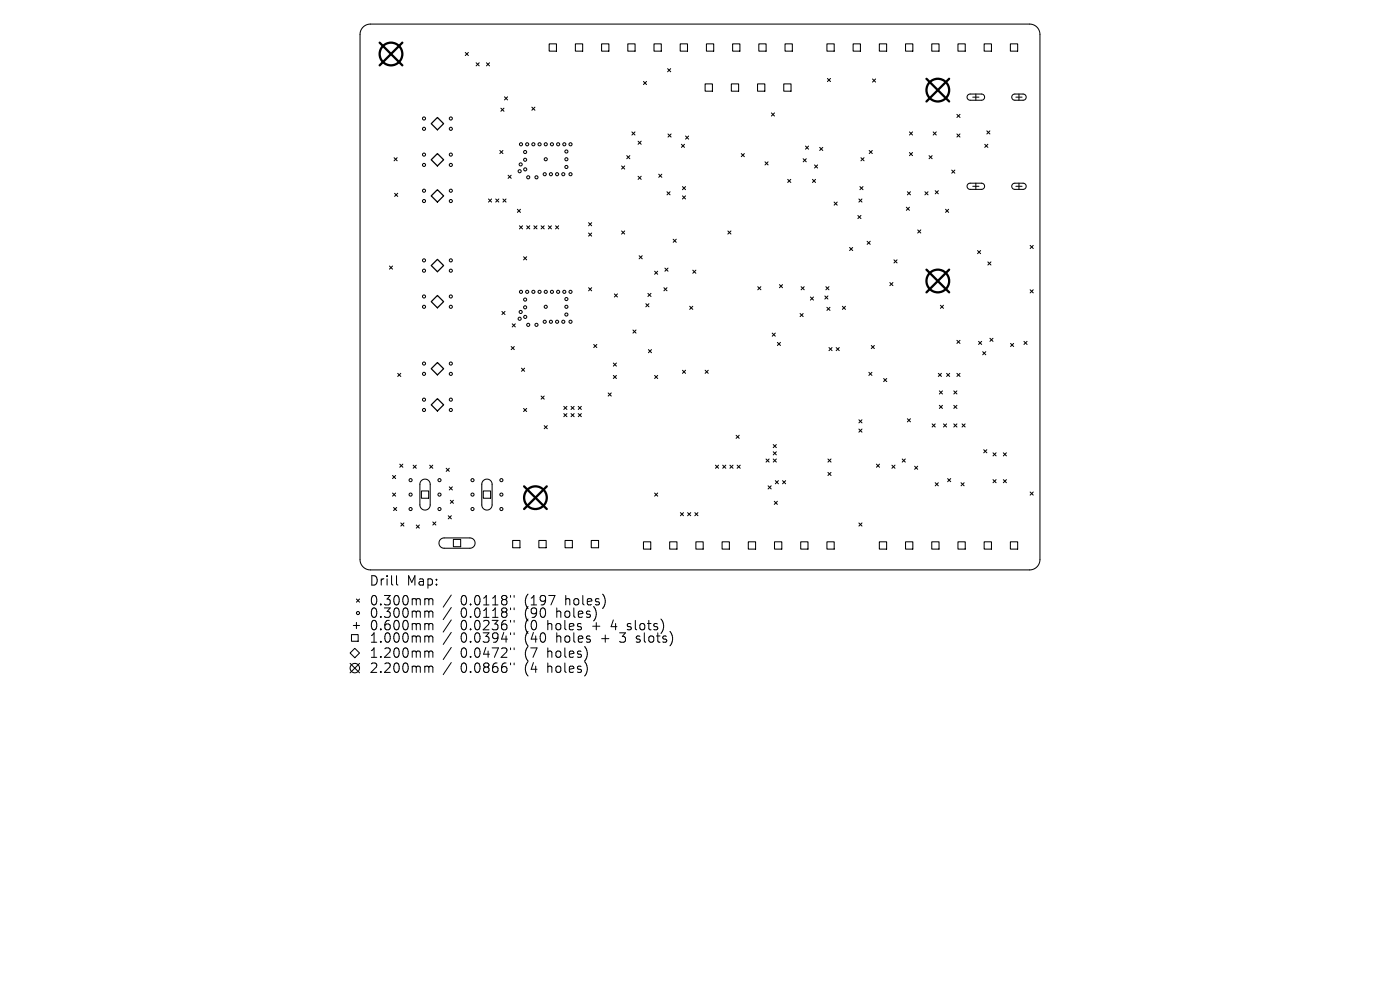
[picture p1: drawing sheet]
<svg xmlns="http://www.w3.org/2000/svg" width="297mm" height="210mm" viewBox="0 0 297 210" stroke-linecap="round" stroke-linejoin="round" font-family="sans-serif">
<defs><g id="words">
<g font-size="2.8">
<text x="78.3" y="124.5">Drill</text>
<text x="86.3" y="124.5">Map:</text>
<text x="78.3" y="128.7">0.300mm</text>
<text x="78.3" y="131.3">0.300mm</text>
<text x="97.7" y="128.7">0.0118&quot;</text>
<text x="97.7" y="131.3">0.0118&quot;</text>
<text x="111.4" y="128.7">(197</text>
<text x="111.4" y="131.3">(90</text>
<text x="118.3" y="131.3">holes)</text>
<text x="120.2" y="128.7">holes)</text>
<text x="78.3" y="134">0.600mm</text>
<text x="78.3" y="136.6">1.000mm</text>
<text x="97.7" y="134">0.0236&quot;</text>
<text x="97.7" y="136.6">0.0394&quot;</text>
<text x="111.4" y="134">(0</text>
<text x="111.4" y="136.6">(40</text>
<text x="116.4" y="134">holes</text>
<text x="118.3" y="136.6">holes</text>
<text x="126.1" y="134">+</text>
<text x="128" y="136.6">+</text>
<text x="130.3" y="134">4</text>
<text x="132.2" y="136.6">3</text>
<text x="134" y="134">slots)</text>
<text x="135.9" y="136.6">slots)</text>
<text x="78.3" y="139.8">1.200mm</text>
<text x="78.3" y="143">2.200mm</text>
<text x="97.7" y="139.8">0.0472&quot;</text>
<text x="97.7" y="143">0.0866&quot;</text>
<text x="111.4" y="139.8">(7</text>
<text x="111.4" y="143">(4</text>
<text x="116.4" y="139.8">holes)</text>
<text x="116.4" y="143">holes)</text>
</g>
</g></defs>
<g fill="none" stroke="#000" stroke-width=".22">
<path d="M77 5.8l.6-.5 1-.2h139.8a2.19 2.19 0 0 1 2.2 2.2v111.4a2.19 2.19 0 0 1-2.2 2.2h-139.8a2.19 2.19 0 0 1-2.2-2.2v-111.4l.1-.8zM98.7 11.1l.7 .7M99.4 11.1l-.7 .7M101 13.3l.7 .7M101.7 13.3l-.7 .7M103.2 13.3l.7 .7M103.9 13.3l-.7 .7M116.5 9.3h1.6v1.6h-1.6zM122.1 9.3h1.5v1.6h-1.5zM127.6 9.3h1.6v1.6h-1.6zM133.2 9.3h1.5v1.6h-1.5zM136.5 17.3l.7 .6"/>
<path d="M137.2 17.3l-.7 .6M138.7 9.3h1.6v1.6h-1.6zM141.6 14.6l.7 .6M142.3 14.6l-.7 .6M144.3 9.3h1.5v1.6h-1.5zM149.6 17.8h1.5v1.5h-1.5zM149.9 9.3h1.5v1.6h-1.5zM155.1 17.8h1.6v1.5h-1.6zM155.4 9.3h1.6v1.6h-1.6zM160.7 17.8h1.6v1.5h-1.6zM161 9.3h1.5v1.6h-1.5zM166.3 17.8h1.5v1.5h-1.5z"/>
<path d="M166.5 9.3h1.6v1.6h-1.6zM175.4 9.3h1.6v1.6h-1.6zM175.5 16.6l.7 .7M176.2 16.6l-.7 .7M181 9.3h1.5v1.6h-1.5zM185.1 16.8l.7 .6M185.8 16.8l-.7 .6M186.5 9.3h1.6v1.6h-1.6zM192.1 9.3h1.6v1.6h-1.6zM197.7 9.3h1.5v1.6h-1.5zM203.2 9.3h1.6v1.6h-1.6zM207 19.9v1.4"/>
<path d="M208.8 9.3h1.5v1.6h-1.5zM214.3 9.3h1.6v1.6h-1.6zM216.2 19.9v1.4M83.6 33.5l.7 .6M84.3 33.5l-.7 .6M106 31.9l.7 .7M106.3 22.9l.6 .7M106.7 31.9l-.7 .7M106.9 22.9l-.6 .7M107 20.5l.7 .7M107.7 20.5l-.7 .7M107.8 37.2l.6 .6"/>
<path d="M108.4 37.2l-.6 .6M112.8 22.7l.7 .7M113.5 22.7l-.7 .7M131.9 35.2l.6 .7M132.5 35.2l-.6 .7M133 33l.6 .7M133.6 33l-.6 .7M134.1 28l.6 .6M134.7 28l-.6 .6M135.4 30l.6 .6M135.4 37.4l.6 .7M136 30l-.6 .6"/>
<path d="M136 37.4l-.6 .7M139.7 37l.7 .6M140.4 37l-.7 .6M141.7 28.4l.7 .7M142.4 28.4l-.7 .7M144.6 30.6l.6 .7M144.8 39.6l.6 .6M145.2 30.6l-.6 .7M145.4 39.6l-.6 .6M145.4 28.9l.7 .6M146.1 28.9l-.7 .6M157.3 32.6l.6 .6"/>
<path d="M157.9 32.6l-.6 .6M162.3 34.3l.6 .7M162.9 34.3l-.6 .7M163.6 24l.7 .6M164.3 24l-.7 .6M167.1 38.1l.7 .6M167.8 38.1l-.7 .6M170.4 33.7l.6 .6M170.9 31l.6 .6M171 33.7l-.6 .6M171.5 31l-.6 .6M172.4 38.1l.6 .6"/>
<path d="M172.8 35l.7 .6M173 38.1l-.6 .6M173.5 35l-.7 .6M173.9 31.3l.6 .6M174.5 31.3l-.6 .6M182.4 39.6l.7 .6M182.6 33.5l.7 .6M183.1 39.6l-.7 .6M183.3 33.5l-.7 .6M184.4 31.9l.7 .7M185.1 31.9l-.7 .7M192.9 28l.7 .6"/>
<path d="M192.9 32.4l.7 .6M193.6 28l-.7 .6M193.6 32.4l-.7 .6M197.1 33l.6 .7M197.7 33l-.6 .7M198 28l.6 .6M198.6 28l-.6 .6M201.9 36.1l.7 .6M202.6 36.1l-.7 .6M203 24.3l.7 .6M203 28.4l.7 .7M203.7 24.3l-.7 .6"/>
<path d="M203.7 28.4l-.7 .7M205.3 20.1l.5-.1h2.5l.5 .2 .1 .5-.2 .4-.4 .2h-2.6l-.5-.5zM205.3 39.1l.5-.2h2.5l.5 .2 .1 .5-.2 .4-.4 .2h-2.6l-.5-.5zM206.4 20.6h1.3M206.4 39.5h1.3M207 38.9v1.3M208.9 30.6l.7 .7M209.3 27.8l.7 .6M209.6 30.6l-.7 .7M210 27.8l-.7 .6M214.8 20.1l.4-.1h2l.4 .2 .1 .5-.2 .4-.3 .2h-2l-.5-.5zM214.8 39.1l.4-.2h2l.4 .2 .1 .5-.2 .4-.3 .2h-2l-.5-.5z"/>
<path d="M215.5 20.6h1.3M215.5 39.5h1.3M216.2 38.9v1.3M82.6 56.4l.7 .7M83.3 56.4l-.7 .7M83.7 41l.7 .7M84.4 41l-.7 .7M103.6 42.2l.7 .7M104.3 42.2l-.7 .7M105.2 42.2l.6 .7M105.8 42.2l-.6 .7M106.7 42.2l.7 .7"/>
<path d="M107.4 42.2l-.7 .7M109.8 44.4l.6 .7M110.2 47.9l.7 .7M110.4 44.4l-.6 .7M110.9 47.9l-.7 .7M111.1 54.5l.6 .6M111.7 54.5l-.6 .6M111.7 47.9l.7 .7M112.4 47.9l-.7 .7M113.3 47.9l.6 .7M113.9 47.9l-.6 .7M114.8 47.9l.7 .7"/>
<path d="M115.5 47.9l-.7 .7M116.3 47.9l.7 .7M117 47.9l-.7 .7M117.9 47.9l.6 .7M118.5 47.9l-.6 .7M124.9 47.2l.6 .7M124.9 49.4l.6 .7M125.5 47.2l-.6 .7M125.5 49.4l-.6 .7M131.9 49l.6 .7M132.5 49l-.6 .7M135.6 54.2l.6 .7"/>
<path d="M136.2 54.2l-.6 .7M138.9 57.5l.6 .7M139.5 57.5l-.6 .7M141.1 56.9l.6 .6M141.5 40.7l.7 .6M141.7 56.9l-.6 .6M142.2 40.7l-.7 .6M142.8 50.7l.7 .7M143.5 50.7l-.7 .7M144.8 41.6l.6 .6M145.4 41.6l-.6 .6M147 57.3l.6 .7"/>
<path d="M147.6 57.3l-.6 .7M154.4 49l.7 .7M155.1 49l-.7 .7M177 42.9l.6 .6M177.6 42.9l-.6 .6M180.2 52.5l.7 .7M180.9 52.5l-.7 .7M182 45.7l.6 .7M182.2 42.2l.7 .7M182.6 45.7l-.6 .7M182.9 42.2l-.7 .7M184 51.2l.6 .6"/>
<path d="M184.6 51.2l-.6 .6M188.8 59.9l.6 .7M189.4 59.9l-.6 .7M189.6 55.1l.7 .7M190.3 55.1l-.7 .7M192.3 44l.6 .6M192.5 40.7l.7 .6M192.9 44l-.6 .6M193.2 40.7l-.7 .6M194.7 48.8l.6 .6M195.3 48.8l-.6 .6M196.2 40.7l.7 .6"/>
<path d="M196.9 40.7l-.7 .6M198.4 40.5l.7 .6M199.1 40.5l-.7 .6M200.6 44.4l.7 .7M201.3 44.4l-.7 .7M207.4 53.2l.6 .6M208 53.2l-.6 .6M209.6 55.6l.6 .6M210.2 55.6l-.6 .6M218.5 52.1l.7 .6M219.2 52.1l-.7 .6M84.4 79.2l.6 .7"/>
<path d="M85 79.2l-.6 .7M106.5 66.1l.6 .6M107.1 66.1l-.6 .6M108.4 73.5l.7 .7M108.7 68.7l.6 .6M109.1 73.5l-.7 .7M109.3 68.7l-.6 .6M110.6 78.1l.7 .7M111.3 78.1l-.7 .7M124.9 61l.6 .7M125.5 61l-.6 .7M126 73.1l.6 .6"/>
<path d="M126.6 73.1l-.6 .6M130.1 77l.7 .7M130.1 79.6l.7 .7M130.3 62.3l.7 .7M130.8 77l-.7 .7M130.8 79.6l-.7 .7M131 62.3l-.7 .7M134.3 70l.6 .7M134.9 70l-.6 .7M137 64.4l.7 .7M137.4 62.2l.7 .7M137.6 74.2l.6 .6"/>
<path d="M137.7 64.4l-.7 .7M138.1 62.2l-.7 .7M138.2 74.2l-.6 .6M138.9 79.6l.6 .7M139.5 79.6l-.6 .7M140.8 61l.7 .7M141.5 61l-.7 .7M144.8 78.5l.6 .7M145.4 78.5l-.6 .7M146.3 65l.7 .6M147 65l-.7 .6M149.6 78.5l.7 .7"/>
<path d="M150.3 78.5l-.7 .7M160.8 60.8l.6 .7M161.4 60.8l-.6 .7M163.8 70.7l.7 .6M164.5 70.7l-.7 .6M164.9 72.6l.7 .7M165.4 60.4l.6 .6M165.6 72.6l-.7 .7M166 60.4l-.6 .6M169.7 66.5l.7 .7M170 60.8l.6 .7M170.4 66.5l-.7 .7"/>
<path d="M170.6 60.8l-.6 .7M171.9 63l.7 .7M172.6 63l-.7 .7M175 62.8l.6 .6M175.2 60.8l.7 .7M175.4 65.2l.7 .6M175.6 62.8l-.6 .6M175.9 60.8l-.7 .7M175.9 73.7l.6 .7M176.1 65.2l-.7 .6M176.5 73.7l-.6 .7M177.4 73.7l.6 .7"/>
<path d="M178 73.7l-.6 .7M178.7 65l.7 .6M179.4 65l-.7 .6M184.3 79l.7 .6M184.8 73.3l.7 .6M185 79l-.7 .6M185.5 73.3l-.7 .6M199.1 79.2l.6 .7M199.5 64.8l.7 .6M199.7 79.2l-.6 .7M200.2 64.8l-.7 .6M200.8 79.2l.7 .7"/>
<path d="M201.5 79.2l-.7 .7M203 72.2l.7 .7M203 79.2l.7 .7M203.7 79.2l-.7 .7M203.7 72.2l-.7 .7M207.6 72.4l.7 .7M208.3 72.4l-.7 .7M208.5 74.6l.6 .7M209.1 74.6l-.6 .7M210 71.8l.7 .6M210.7 71.8l-.7 .6M214.4 72.9l.6 .6"/>
<path d="M215 72.9l-.6 .6M217.2 72.4l.7 .7M217.9 72.4l-.7 .7M218.5 61.5l.7 .6M219.2 61.5l-.7 .6M84.8 98.5l.7 .6M85.5 98.5l-.7 .6M87.7 98.7l.6 .6M88.3 98.7l-.6 .6M91.2 98.7l.6 .6M91.8 98.7l-.6 .6M94.7 99.3l.6 .7"/>
<path d="M95.3 99.3l-.6 .7M111.1 86.6l.6 .7M111.7 86.6l-.6 .7M114.8 84l.7 .7M115.5 84l-.7 .7M115.5 90.3l.6 .6M116.1 90.3l-.6 .6M119.6 86.2l.7 .7M119.6 87.7l.7 .7M120.3 86.2l-.7 .7M120.3 87.7l-.7 .7M121.1 86.2l.7 .7"/>
<path d="M121.1 87.7l.7 .7M121.8 86.2l-.7 .7M121.8 87.7l-.7 .7M122.7 87.7l.6 .7M122.7 86.2l.6 .7M123.3 87.7l-.6 .7M123.3 86.2l-.6 .7M129 83.4l.7 .6M129.7 83.4l-.7 .6M151.8 98.7l.6 .6M152.4 98.7l-.6 .6M153.3 98.7l.7 .6"/>
<path d="M154 98.7l-.7 .6M154.8 98.7l.7 .6M155.5 98.7l-.7 .6M156.2 92.3l.6 .7M156.4 98.7l.6 .6M156.8 92.3l-.6 .7M157 98.7l-.6 .6M162.5 97.4l.7 .6M163.2 97.4l-.7 .6M164 94.3l.7 .7M164 95.8l.7 .7M164 97.4l.7 .6"/>
<path d="M164.7 95.8l-.7 .7M164.7 94.3l-.7 .7M164.7 97.4l-.7 .6M175.6 97.4l.7 .6M176.3 97.4l-.7 .6M182.2 89l.7 .7M182.2 91l.7 .7M182.9 89l-.7 .7M182.9 91l-.7 .7M185.9 98.5l.7 .6M186.6 98.5l-.7 .6M187.5 80.3l.6 .7"/>
<path d="M188.1 80.3l-.6 .7M189.2 98.7l.7 .6M189.9 98.7l-.7 .6M191.4 97.4l.7 .6M192.1 97.4l-.7 .6M192.5 88.8l.7 .7M193.2 88.8l-.7 .7M194 98.9l.7 .7M194.7 98.9l-.7 .7M197.7 89.9l.7 .7M198.4 89.9l-.7 .7M199.3 82.9l.6 .7"/>
<path d="M199.3 86l.6 .6M199.9 82.9l-.6 .7M199.9 86l-.6 .6M200.2 89.9l.6 .7M200.8 89.9l-.6 .7M202.3 82.9l.7 .7M202.3 86l.7 .6M202.3 89.9l.7 .7M203 82.9l-.7 .7M203 86l-.7 .6M203 89.9l-.7 .7M204.1 89.9l.7 .7"/>
<path d="M204.8 89.9l-.7 .7M208.7 95.4l.6 .7M209.3 95.4l-.6 .7M210.7 96.1l.6 .6M211.3 96.1l-.6 .6M212.9 96.1l.6 .6M213.5 96.1l-.6 .6M83.3 100.9l.6 .6M83.3 104.6l.6 .6M83.5 107.7l.7 .6M83.9 100.9l-.6 .6M83.9 104.6l-.6 .6"/>
<path d="M84.2 107.7l-.7 .6M85 110.9l.7 .7M85.7 110.9l-.7 .7M88.3 111.4l.7 .6M89 111.4l-.7 .6M89.4 104.1h1.5v1.6h-1.5zM89.4 102a1.09 1.09 0 0 1 1.2-.3 1.09 1.09 0 0 1 .7 1v4.4a1.09 1.09 0 0 1-1.1 1.1 1.09 1.09 0 0 1-1.1-1.1v-4.5zM91.8 110.7l.7 .7M92.5 110.7l-.7 .7M93.4 114.4l.7-.3h5.6a1.09 1.09 0 0 1 1.1 1.1 1.09 1.09 0 0 1-1.1 1.1h-5.5a1.09 1.09 0 0 1-1-.7 1.09 1.09 0 0 1 .2-1.2zM95.1 109.4l.7 .7M95.3 103.3l.7 .6"/>
<path d="M95.5 106.1l.7 .7M95.8 109.4l-.7 .7M96 103.3l-.7 .6M96.2 114.4h1.5v1.6h-1.5zM96.2 106.1l-.7 .7M102.5 104.1h1.6v1.6h-1.6zM102.5 102a1.09 1.09 0 0 1 1.2-.3 1.09 1.09 0 0 1 .7 1v4.4a1.09 1.09 0 0 1-1.1 1.1 1.09 1.09 0 0 1-1.1-1.1v-4.5zM108.8 114.6h1.5v1.6h-1.5zM114.3 114.6h1.6v1.6h-1.6zM119.9 114.6h1.5v1.6h-1.5zM125.4 114.6h1.6v1.6h-1.6zM136.5 114.9h1.6v1.6h-1.6z"/>
<path d="M138.9 104.6l.6 .6M139.5 104.6l-.6 .6M142.1 114.9h1.5v1.6h-1.5zM144.3 108.7l.7 .7M145 108.7l-.7 .7M145.9 108.7l.6 .7M146.5 108.7l-.6 .7M147.4 108.7l.7 .7M147.6 114.9h1.6v1.6h-1.6zM148.1 108.7l-.7 .7M153.2 114.9h1.5v1.6h-1.5zM158.7 114.9h1.6v1.6h-1.6z"/>
<path d="M162.9 103.1l.7 .6M163.6 103.1l-.7 .6M164.3 106.3l.6 .7M164.3 114.9h1.6v1.6h-1.6zM164.5 102l.6 .6M164.9 106.3l-.6 .7M165.1 102l-.6 .6M166 102l.7 .6M166.7 102l-.7 .6M169.9 114.9h1.5v1.6h-1.5zM175.4 114.9h1.6v1.6h-1.6zM175.6 100.2l.7 .7"/>
<path d="M176.3 100.2l-.7 .7M182.2 110.9l.7 .7M182.9 110.9l-.7 .7M186.5 114.9h1.6v1.6h-1.6zM192.1 114.9h1.6v1.6h-1.6zM197.7 114.9h1.5v1.6h-1.5zM198.4 102.4l.7 .7M199.1 102.4l-.7 .7M201 101.5l.7 .7M201.7 101.5l-.7 .7M203.2 114.9h1.6v1.6h-1.6zM203.9 102.4l.6 .7"/>
<path d="M204.5 102.4l-.6 .7M208.8 114.9h1.5v1.6h-1.5zM210.7 101.7l.6 .7M211.3 101.7l-.6 .7M212.9 101.7l.6 .7M213.5 101.7l-.6 .7M214.3 114.9h1.6v1.6h-1.6zM218.5 104.4l.7 .6M219.2 104.4l-.7 .6M74.6 134.6h1.4v1.4h-1.4zM75 132.7h1.3M75.3 137.5l1 1-1 1-1-1z"/>
<path d="M75.6 127.1l.7 .6M75.6 132v1.3M76.3 127.1l-.7 .6M74.3 140.7l2 2M76.3 140.7l-2 2"/>
<circle cx="90" cy="35" r=".33"/>
<circle cx="90" cy="27.3" r=".33"/>
<circle cx="90" cy="32.8" r=".33"/>
<circle cx="90" cy="25.1" r=".33"/>
<circle cx="95.6" cy="27.3" r=".33"/>
<circle cx="95.6" cy="35" r=".33"/>
<circle cx="95.6" cy="32.8" r=".33"/>
<circle cx="95.6" cy="25.1" r=".33"/>
<circle cx="110.2" cy="36.3" r=".33"/>
<circle cx="110.5" cy="34.9" r=".33"/>
<circle cx="110.5" cy="30.6" r=".33"/>
<circle cx="111.4" cy="32.3" r=".33"/>
<circle cx="111.4" cy="33.9" r=".33"/>
<circle cx="111.4" cy="35.9" r=".33"/>
<circle cx="111.8" cy="30.6" r=".33"/>
<circle cx="112.1" cy="37.6" r=".33"/>
<circle cx="113.2" cy="30.6" r=".33"/>
<circle cx="113.8" cy="37.6" r=".33"/>
<circle cx="114.5" cy="30.6" r=".33"/>
<circle cx="115.6" cy="37" r=".33"/>
<circle cx="115.8" cy="33.8" r=".33"/>
<circle cx="115.8" cy="30.6" r=".33"/>
<circle cx="116.9" cy="37" r=".33"/>
<circle cx="117.1" cy="30.6" r=".33"/>
<circle cx="118.2" cy="37" r=".33"/>
<circle cx="118.4" cy="30.6" r=".33"/>
<circle cx="119.5" cy="37" r=".33"/>
<circle cx="119.7" cy="30.6" r=".33"/>
<circle cx="120.2" cy="33.8" r=".33"/>
<circle cx="120.2" cy="35.4" r=".33"/>
<circle cx="120.2" cy="32.1" r=".33"/>
<circle cx="121" cy="30.6" r=".33"/>
<circle cx="121" cy="37" r=".33"/>
<circle cx="90" cy="57.4" r=".33"/>
<circle cx="90" cy="40.5" r=".33"/>
<circle cx="90" cy="42.6" r=".33"/>
<circle cx="90" cy="55.2" r=".33"/>
<circle cx="95.6" cy="57.4" r=".33"/>
<circle cx="95.6" cy="40.5" r=".33"/>
<circle cx="95.6" cy="42.6" r=".33"/>
<circle cx="95.6" cy="55.2" r=".33"/>
<circle cx="90" cy="77.1" r=".33"/>
<circle cx="90" cy="62.9" r=".33"/>
<circle cx="90" cy="79.3" r=".33"/>
<circle cx="90" cy="65.1" r=".33"/>
<circle cx="95.6" cy="62.9" r=".33"/>
<circle cx="95.6" cy="77.1" r=".33"/>
<circle cx="95.6" cy="79.3" r=".33"/>
<circle cx="95.6" cy="65.1" r=".33"/>
<circle cx="110.2" cy="67.6" r=".33"/>
<circle cx="110.5" cy="66.2" r=".33"/>
<circle cx="110.5" cy="61.9" r=".33"/>
<circle cx="111.4" cy="65.2" r=".33"/>
<circle cx="111.4" cy="63.5" r=".33"/>
<circle cx="111.4" cy="67.2" r=".33"/>
<circle cx="111.8" cy="61.9" r=".33"/>
<circle cx="112.1" cy="68.9" r=".33"/>
<circle cx="113.2" cy="61.9" r=".33"/>
<circle cx="113.8" cy="68.9" r=".33"/>
<circle cx="114.5" cy="61.9" r=".33"/>
<circle cx="115.6" cy="68.3" r=".33"/>
<circle cx="115.8" cy="65.1" r=".33"/>
<circle cx="115.8" cy="61.9" r=".33"/>
<circle cx="116.9" cy="68.3" r=".33"/>
<circle cx="117.1" cy="61.9" r=".33"/>
<circle cx="118.2" cy="68.3" r=".33"/>
<circle cx="118.4" cy="61.9" r=".33"/>
<circle cx="119.5" cy="68.3" r=".33"/>
<circle cx="119.7" cy="61.9" r=".33"/>
<circle cx="120.2" cy="66.7" r=".33"/>
<circle cx="120.2" cy="63.4" r=".33"/>
<circle cx="120.2" cy="65.1" r=".33"/>
<circle cx="121" cy="68.3" r=".33"/>
<circle cx="121" cy="61.9" r=".33"/>
<circle cx="90" cy="84.8" r=".33"/>
<circle cx="90" cy="87" r=".33"/>
<circle cx="95.6" cy="84.8" r=".33"/>
<circle cx="95.6" cy="87" r=".33"/>
<circle cx="87.1" cy="104.9" r=".33"/>
<circle cx="87.1" cy="108" r=".33"/>
<circle cx="87.1" cy="101.9" r=".33"/>
<circle cx="93.2" cy="104.9" r=".33"/>
<circle cx="93.2" cy="101.9" r=".33"/>
<circle cx="93.2" cy="108" r=".33"/>
<circle cx="100.2" cy="104.9" r=".33"/>
<circle cx="100.2" cy="108" r=".33"/>
<circle cx="100.2" cy="101.9" r=".33"/>
<circle cx="106.4" cy="104.9" r=".33"/>
<circle cx="106.4" cy="101.9" r=".33"/>
<circle cx="106.4" cy="108" r=".33"/>
<circle cx="75.9" cy="130" r=".33"/>
<circle cx="75.3" cy="141.7" r="1"/>
</g>
<path d="M91.5 26.2l1.3-1.3 1.3 1.3-1.3 1.3zM91.5 33.9l1.3-1.3 1.3 1.3-1.3 1.3zM91.5 41.6l1.3-1.4 1.3 1.4-1.3 1.3zM92.8 55l1.3 1.3-1.3 1.3-1.3-1.3zM91.5 78.2l1.3-1.3 1.3 1.3-1.3 1.3zM92.8 62.7l1.3 1.3-1.3 1.3-1.3-1.3zM91.5 85.9l1.3-1.3 1.3 1.3-1.3 1.3z" fill="none" stroke="#000" stroke-width=".26"/>
<g fill="none" stroke="#000" stroke-width=".48">
<path d="M80.5 9l4.9 4.9M85.4 9l-4.9 4.9M196.5 16.7l4.9 4.8M201.4 16.7l-4.9 4.8M196.5 57.2l4.9 4.8M201.4 57.2l-4.9 4.8M111.2 103.2l4.8 4.8M116 103.2l-4.8 4.8"/>
<circle cx="82.9" cy="11.5" r="2.41"/>
<circle cx="199" cy="19.1" r="2.41"/>
<circle cx="199" cy="59.6" r="2.41"/>
<circle cx="113.6" cy="105.6" r="2.41"/>
</g>
<g fill="none" stroke="#000" stroke-width=".21">
<path d="M84.1 122.1v1.7l.3 .3M90.4 127h.3l.3 .3M90.4 129.6h.3l.3 .3M90.4 132.3h.3l.3 .3M90.4 134.9l.5 .1 .1 .2M90.4 138.1h.3l.3 .3M91 127.3l.3-.3 .4 .1 .1 1.2M91 127.3v1M91 129.9v1.1M91 132.6v1M91 135.2v1M91 138.4v1"/>
<path d="M91 129.9l.3-.3 .4 .1 .1 1.3M91 132.6l.3-.3 .4 .1 .1 1.2M91 135.2l.3-.3 .4 .1 .1 1.2M91 138.4l.3-.3 .4 .1 .1 1.2M95.7 126.2l-1.7 2.6M95.7 128.9l-1.7 2.5M95.7 131.5l-1.7 2.6M95.7 134.1l-1.7 2.6M95.7 137.3l-1.7 2.6M108.3 126.3v.4M108.3 129v.3M108.3 131.6v.4"/>
<path d="M108.3 134.2v.4M108.3 137.4v.4M109.1 126.3v.4M109.1 129v.3M109.1 131.6v.4M109.1 134.2v.4M109.1 137.4v.4M133.1 133.5l.2 .1M133.2 132.4v.4M135 136.1l.2 .1M90.4 141.3l.5 .1 .1 .2M91 141.6v1"/>
<path d="M91 141.6l.3-.3 .4 .1 .1 1.2M95.7 140.5l-1.7 2.6M108.3 140.6v.4M109.1 140.6v.4"/>
</g>
<use href="#words"/>
</svg>
